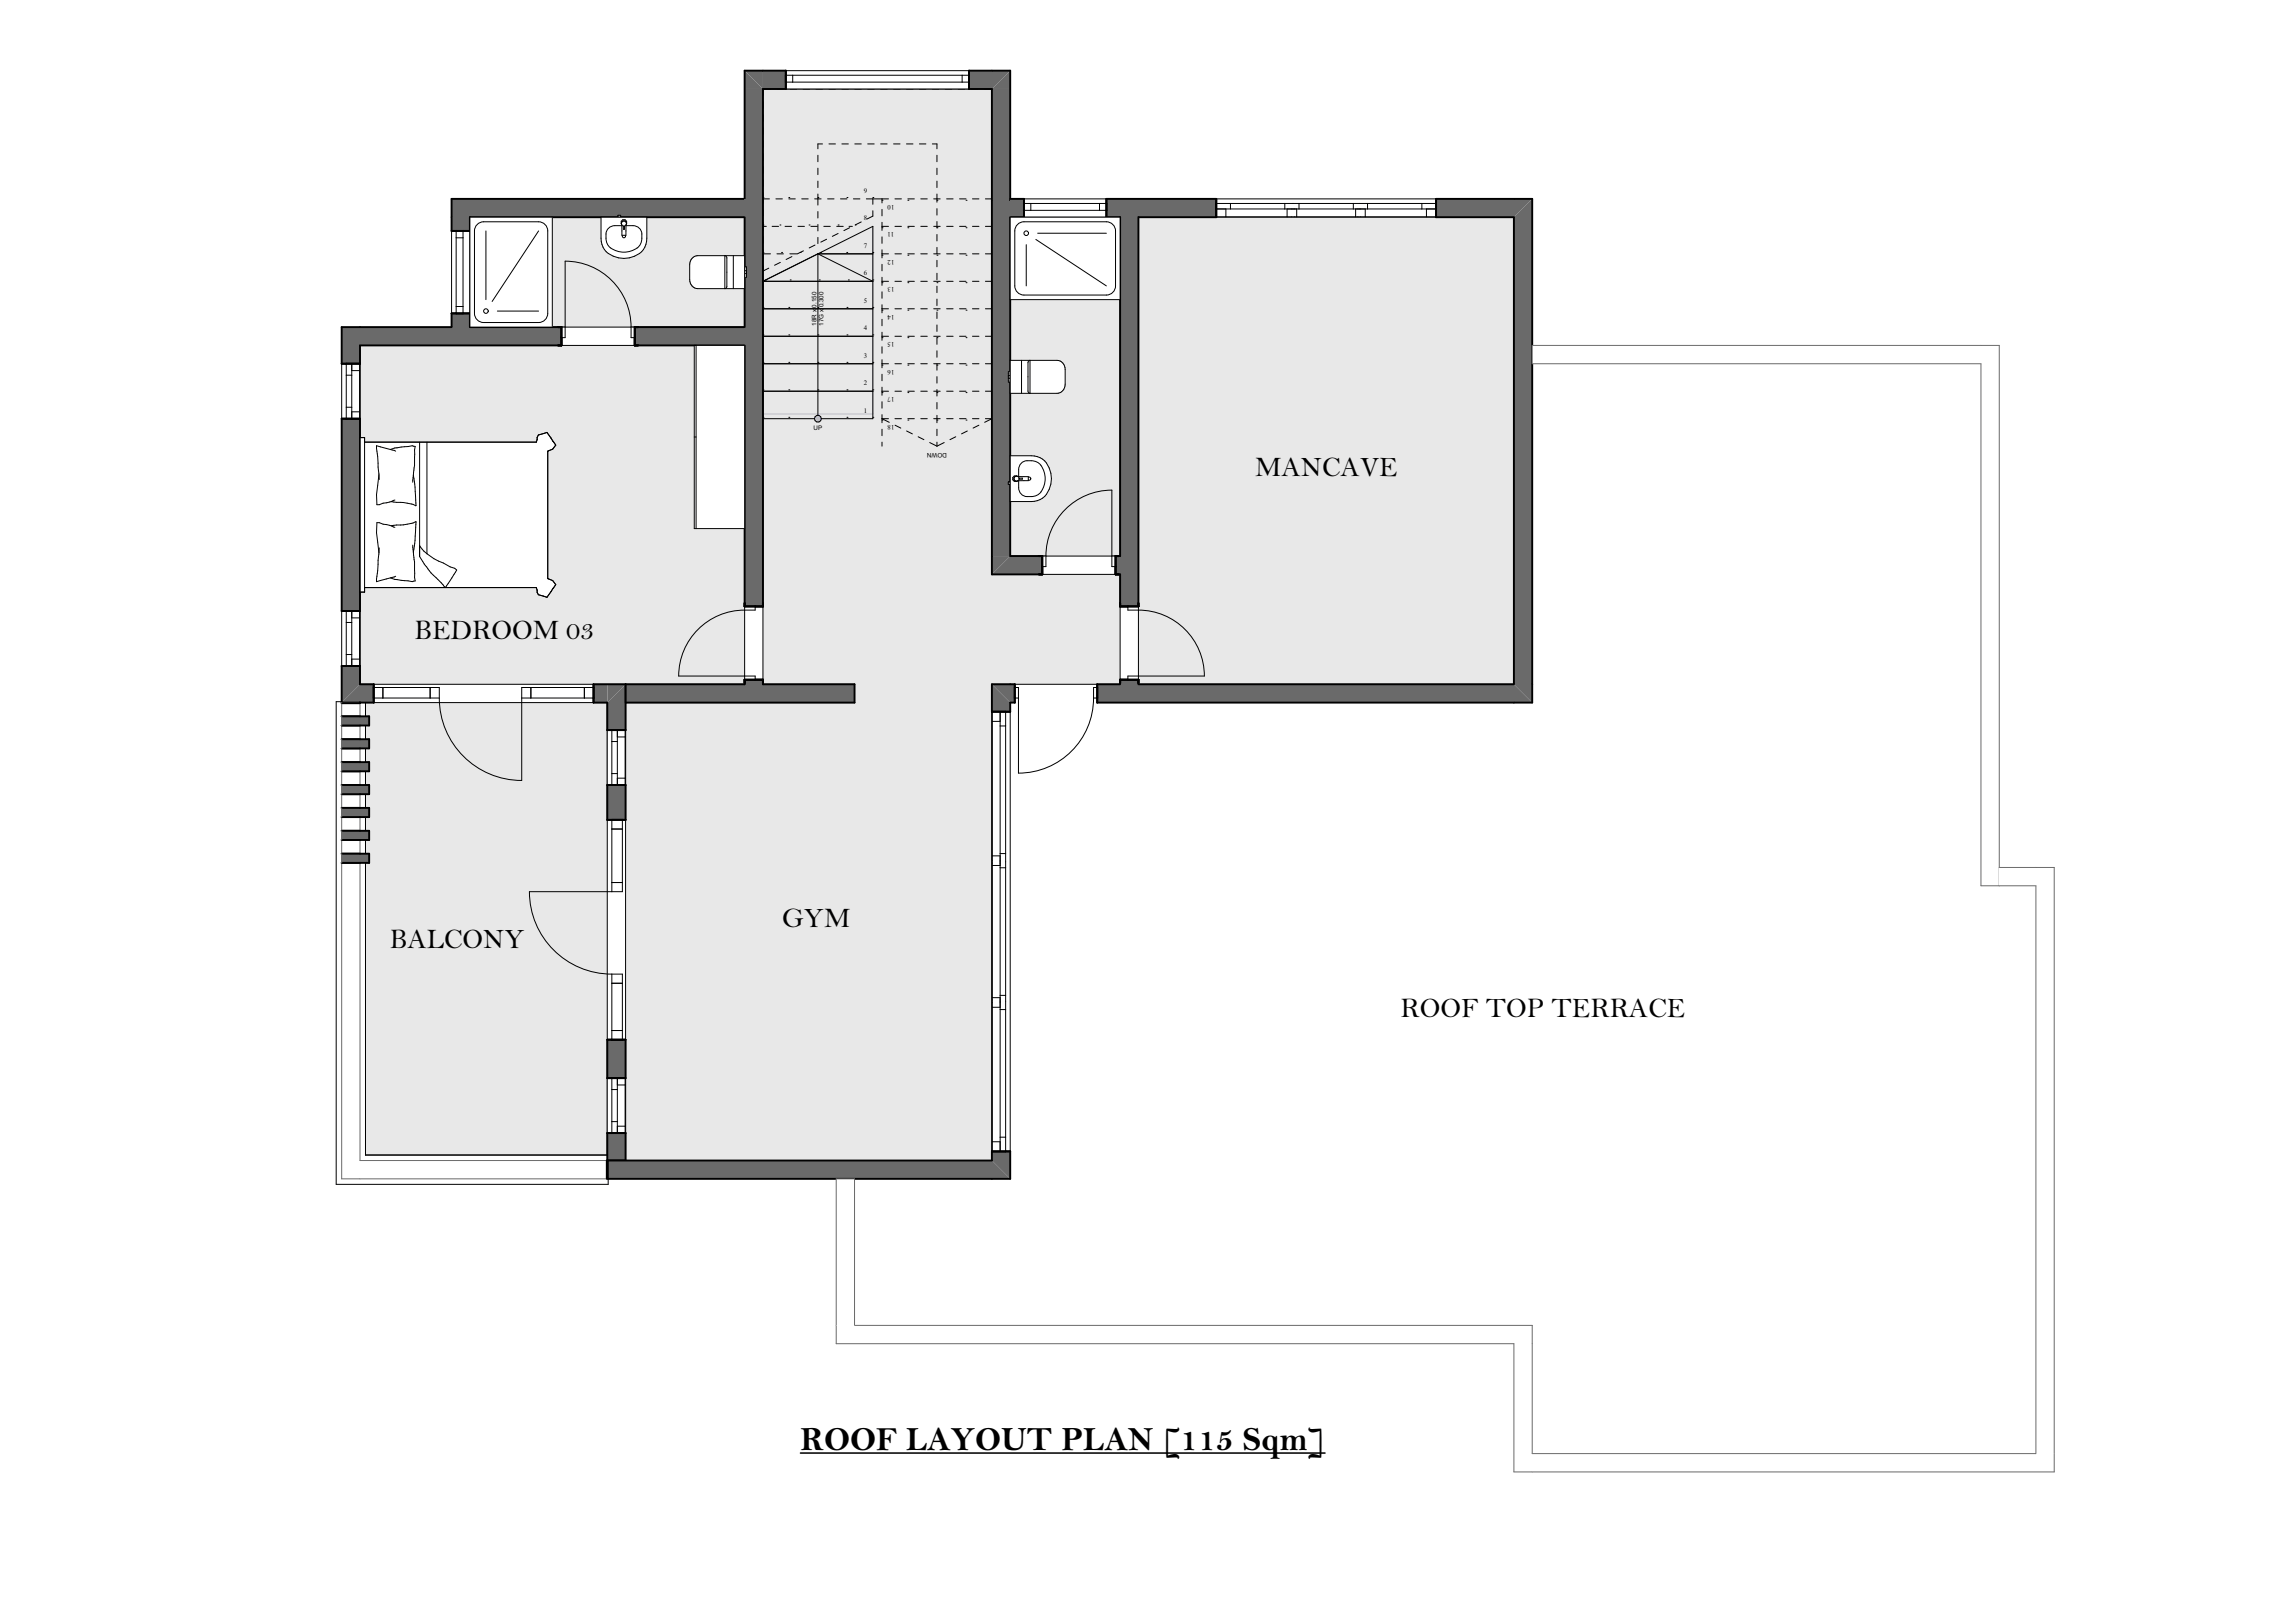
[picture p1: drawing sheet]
<svg xmlns="http://www.w3.org/2000/svg" width="420mm" height="297mm" viewBox="0 0 420 297" stroke-linecap="round" stroke-linejoin="round" font-family="sans-serif">
<defs><g id="words">
<text font-size="6.2" x="146.5" y="265.3">ROOF LAYOUT PLAN [115 Sqm]</text>
<g font-size="5.2">
<text x="229.7" y="87.1">MANCAVE</text>
<text x="75.9" y="116.9">BEDROOM 03</text>
<text x="71.4" y="173.4">BALCONY</text>
<text x="143.1" y="169.6">GYM</text>
<text x="256.3" y="186.2">ROOF TOP TERRACE</text>
</g>
<g font-size="1.3">
<text x="158.1" y="35.3">9</text>
<text x="158.1" y="40.3">8</text>
<text x="163.7" y="37.5" transform="rotate(180 163.7 37.5)">10</text>
<text x="158.1" y="45.3">7</text>
<text x="163.6" y="42.5" transform="rotate(180 163.6 42.5)">11</text>
<text x="163.7" y="47.6" transform="rotate(180 163.7 47.6)">12</text>
<text x="158.1" y="50.4">6</text>
<text x="163.7" y="52.6" transform="rotate(180 163.7 52.6)">13</text>
<text x="158.1" y="55.4">5</text>
<text x="163.7" y="57.6" transform="rotate(180 163.7 57.6)">14</text>
<text x="158.1" y="65.5">3</text>
<text x="158.1" y="60.4">4</text>
<text x="163.7" y="62.6" transform="rotate(180 163.7 62.6)">15</text>
<text x="158.1" y="70.5">2</text>
<text x="163.7" y="67.7" transform="rotate(180 163.7 67.7)">16</text>
<text x="158.1" y="75.5">1</text>
<text x="163.7" y="72.7" transform="rotate(180 163.7 72.7)">17</text>
<text x="163.7" y="77.7" transform="rotate(180 163.7 77.7)">18</text>
</g>
<g font-size="1.1">
<text x="149.4" y="59.6" transform="rotate(-90 149.4 59.6)">18R x</text>
<text x="149.4" y="56.3" transform="rotate(-90 149.4 56.3)">0.150</text>
<text x="150.7" y="59.6" transform="rotate(-90 150.7 59.6)">17G x</text>
<text x="150.7" y="56.3" transform="rotate(-90 150.7 56.3)">0.300</text>
<text x="148.9" y="78.7">UP</text>
<text x="173.3" y="82.9" transform="rotate(180 173.3 82.9)">DOWN</text>
</g>
</g></defs>
<!-- layer: 2D Drafting - General -->
<path d="M208.3 39.7h68.8v85.5h-68.8z" fill-rule="evenodd" fill="#e8e8e8"/>
<path d="M208.3 39.7h68.8v85.5h-68.8z" fill="none" stroke="#000" stroke-width=".18"/>
<path d="M184.9 39.7h20.1v62.1h-20.1z" fill-rule="evenodd" fill="#e8e8e8"/>
<path d="M184.9 39.7h20.1v62.1h-20.1z" fill="none" stroke="#000" stroke-width=".18"/>
<path d="M65.9 63.2h70.4v62h-21.8v3.4h41.9v-3.4h-16.8v-108.9h41.9v88.8h23.5v20.1h-23.5v87.2h-70.2h3.2v-87.2h-48.6z" fill-rule="evenodd" fill="#e8e8e8"/>
<path d="M65.9 63.2h70.4v62h-70.4zM114.5 125.2v87.2h-3.2h70.2v-87.2h23.5v-20.1h-23.5v-88.8h-41.9v108.9h16.8v3.4h-41.9v-3.4" fill="none" stroke="#000" stroke-width=".18"/>
<path d="M86 39.7h50.3v20.2h-50.3z" fill-rule="evenodd" fill="#e8e8e8"/>
<path d="M86 39.7h50.3v20.2h-50.3z" fill="none" stroke="#000" stroke-width=".18"/>
<path d="M66.9 128.6h44.2v82.8h-44.2v-53.5h.7v-1.7h-.7v-2.5h.7v-1.7h-.7v-2.5h.7v-1.7h-.7v-2.5h.7v-1.6h-.7v-2.6h.7v-1.6h-.7v-2.5h.7v-1.7h-.7v-2.5h.7v-1.7h-.7z" fill-rule="evenodd" fill="#e8e8e8"/>
<path d="M66.9 128.6h44.2v82.8h-44.2v-53.5h.7v-1.7h-.7v-2.5h.7v-1.7h-.7v-2.5h.7v-1.7h-.7v-2.5h.7v-1.6h-.7v-2.6h.7v-1.6h-.7v-2.5h.7v-1.7h-.7v-2.5h.7v-1.7h-.7z" fill="none" stroke="#000" stroke-width=".18"/>
<!-- layer: Structural - Bearing -->
<path d="M61.5 128.4h5.4v83h44.4v5.3h-49.8z" fill="none" stroke="#000" stroke-width=".18"/>
<path d="M159.7 41.4v34.4h-20.1v-24.3" fill="none" stroke="#aaf" stroke-width=".18"/>
<g fill="none" stroke="#000" stroke-width=".18">
<path d="M139.6 18.7v1.1M141.1 16.3h-1.5v1.2M142.2 16.3h1.2M144.6 16.3h1.2M147 16.3h1.2M149.3 16.3h1.2M151.7 16.3h1.2M154.1 16.3h1.2M156.4 16.3h1.2M158.8 16.3h1.2M161.2 16.3h1.1M163.5 16.3h1.2"/>
<path d="M165.9 16.3h1.2M168.3 16.3h1.1M170.6 16.3h1.2M173 16.3h1.2M175.4 16.3h1.1M177.7 16.3h1.2M180.1 16.3h1.4v1.2M181.5 18.7v1.1M139.6 36.1h.1M139.6 21v1.2M139.6 23.4v1.2M139.6 25.7v1.2"/>
<path d="M139.6 28.1v1.2M139.6 30.5v1.2M139.6 32.8v1.2M139.6 35.2v1.9M139.6 38.3v1.2M139.6 36.4h1.2M142 36.4h1.2M144.4 36.1h.1M144.4 36.4h1.1M146.7 36.4h1.2M149.1 36.4h1.2M149.7 36.1h.1"/>
<path d="M149.7 28.4v1.2M149.7 30.8v1.2M149.7 33.1v1.2M149.7 35.5v2M149.7 38.7v1.2M150.5 26.3h-.8v.9M151.5 36.4h1.1M151.7 26.3h1.2M153.8 36.4h1.2M154.1 26.3h1.2M155 36.1h.1M156.2 36.4h1.2"/>
<path d="M156.4 26.3h1.2M158.5 36.4h4.1M158.8 26.3h1.2M159.7 36.1h.1M159.7 36.4v1M159.7 38.6v.9l-1 .6M161.2 26.3h1.1M161.4 36.6h.1M161.4 36.4v.7M161.4 38.3v1.2M163.5 26.3h1.2M163.8 36.4h1.2"/>
<path d="M165.9 26.3h1.2M166.1 36.6h.1M166.1 36.4h1.2M168.3 26.3h1.1M168.5 36.4h1.2M170.6 26.3h.9v.9M170.9 36.4h1.2M171.5 36.6h.1M171.5 28.4v1.2M171.5 30.8v1.2M171.5 33.1v1.2M171.5 35.5v1.5"/>
<path d="M171.5 38.2v1.2M173.2 36.4h1.2M175.6 36.4h1.2M176.8 36.6h.1M178 36.4h1.2M180.3 36.4h1.2M181.5 36.6h.1M181.5 21v1.2M181.5 23.4v1.2M181.5 25.7v1.2M181.5 28.1v1.2M181.5 30.5v1.2"/>
<path d="M181.5 32.8v1.2M181.5 35.2v1.9M181.5 38.3v1.2M139.6 56.3h.1M139.6 46.2h.1M139.6 41.2h.1M139.6 51.5l20.1-10.1v35.2h-20.1zM139.6 40.7v1.5M139.6 43.3v1.2M139.6 45.7v1.7M139.6 48.6v1l1.1-.5M139.6 56.5h20.1"/>
<path d="M139.6 51.5h20.1M139.6 46.5h1.4M139.6 41.4h.6M140.1 51.2h.1M141.3 41.4h1.2M142.2 46.5h1.2M142.7 41.2h.1M142.8 48l-1.1 .5M143 46.2h.1M143.7 41.4h1.2M144.4 56.3h.1M144.6 46.5h1.3"/>
<path d="M144.6 51.2h.1M144.9 47l-1 .5M146 41.4h1.2M146.4 46.2h.1M147 45.9l-1 .5M148.1 41.2h.1M148.4 41.4h1.2M149.2 44.8l-1.1 .6M149.7 56.3h.1M149.7 41.1v1.2M149.7 43.4v1.2M149.9 51.2h.1"/>
<path d="M150.2 46.2h.1M150.8 41.4h1.1M151.3 43.8l-1.1 .5M153.1 41.4h1.2M153.4 41.2h.1M153.4 42.7l-1.1 .6M155 46.2h.1M155 56.3h.1M155.3 51.2h.1M155.4 41.4h.6M155.5 41.7l-1.1 .5M156.5 41.2h.1"/>
<path d="M157.6 40.6l-1 .5M159.7 56.3h.1M159.7 51.2h.1M159.7 46.2h.1M159.7 46.5h-10v30.1M161.4 41.7h.1M161.4 46.7h.1M161.4 51.7h.1M161.4 56.8h.1M161.4 56.5h1.2M161.4 51.5h1.2M161.4 46.5h1.2"/>
<path d="M161.4 41.4h1.2M161.4 40.7v1.5M161.4 43.3v1.2M161.4 45.7v1.5M161.4 48.4v1.2M161.4 50.7v1.5M161.4 53.4v1.2M161.4 55.8v1.4M161.4 58.4v1.2M163.8 56.5h1.2M163.8 51.5h1.2M163.8 46.5h1.2"/>
<path d="M163.8 41.4h1.2M166.1 41.7h.1M166.1 46.7h.1M166.1 51.7h.1M166.1 56.8h.1M166.1 56.5h1.2M166.1 51.5h1.2M166.1 46.5h1.2M166.1 41.4h1.2M168.5 56.5h1.2M168.5 51.5h1.2M168.5 46.5h1.2"/>
<path d="M168.5 41.4h1.2M170.9 56.5h1.2M170.9 51.5h1.2M170.9 46.5h1.2M170.9 41.4h1.2M171.5 41.7h.1M171.5 46.7h.1M171.5 51.7h.1M171.5 56.8h.1M171.5 40.5v1.2M171.5 42.9v1.2M171.5 45.3v1.2"/>
<path d="M171.5 47.6v1.2M171.5 50v1.2M171.5 52.4v1.2M171.5 54.7v1.2M171.5 57.1v1.2M171.5 59.5v1.1M173.2 56.5h1.2M173.2 51.5h1.2M173.2 46.5h1.2M173.2 41.4h1.2M175.6 56.5h1.2M175.6 51.5h1.2"/>
<path d="M175.6 46.5h1.2M175.6 41.4h1.2M176.8 41.7h.1M176.8 46.7h.1M176.8 51.7h.1M176.8 56.8h.1M178 56.5h1.2M178 51.5h1.2M178 46.5h1.2M178 41.4h1.2M180.3 56.5h1.2M180.3 51.5h1.2"/>
<path d="M180.3 46.5h1.2M180.3 41.4h1.2M181.5 41.7h.1M181.5 46.7h.1M181.5 51.7h.1M181.5 56.8h.1M181.5 40.7v1.5M181.5 43.3v1.2M181.5 45.7v1.5M181.5 48.4v1.2M181.5 50.7v1.5M181.5 53.4v1.2"/>
<path d="M181.5 55.8v1.4M181.5 58.4v1.2M139.6 76.4h.1M139.6 71.3h.1M139.6 66.3h.1M139.6 61.3h.1M139.6 71.6h20.1M139.6 66.6h20.1M139.6 61.5h20.1M144.4 76.4h.1M144.4 71.3h.1M144.4 66.3h.1"/>
<path d="M144.4 61.3h.1M149.7 76.4h.1M149.7 71.3h.1M149.7 66.3h.1M149.7 61.3h.1M155 76.4h.1M155 71.3h.1M155 66.3h.1M155 61.3h.1M159.7 76.4h.1M159.7 71.3h.1M159.7 66.3h.1"/>
<path d="M159.7 61.3h.1M161.4 61.8h.1M161.4 66.8h.1M161.4 71.8h.1M161.4 76.9h.1M161.4 76.6h1.2M161.4 71.6h1.2M161.4 66.6h1.2M161.4 61.5h1.2M161.4 60.8v1.5M161.4 63.5v1.1M161.4 65.8v1.5"/>
<path d="M161.4 68.5v1.2M161.4 70.9v1.4M161.4 73.5v1.2M161.4 75.9v1.5M161.4 78.5v1.2M163.8 76.6h1.2M163.8 71.6h1.2M163.8 66.6h1.2M163.8 61.5h1.2M166.1 61.8h.1M166.1 66.8h.1M166.1 71.8h.1"/>
<path d="M166.1 76.9h.1M166.1 76.6h1.2M166.1 71.6h1.2M166.1 66.6h1.2M166.1 61.5h1.2M168.5 76.6h1.2M168.5 71.6h1.2M168.5 66.6h1.2M168.5 61.5h1.2M170.9 76.6h1.2M170.9 71.6h1.2M170.9 66.6h1.2"/>
<path d="M170.9 61.5h1.2M171.5 61.8h.1M171.5 66.8h.1M171.5 71.8h.1M171.5 76.9h.1M171.5 61.8v1.2M171.5 64.2v1.2M171.5 66.6v1.1M171.5 68.9v1.2M171.5 71.3v1.2M171.5 73.7v1.1M171.5 76v1.4"/>
<path d="M171.5 78.5v1.2M173.2 76.6h1.2M173.2 71.6h1.2M173.2 66.6h1.2M173.2 61.5h1.2M175.6 76.6h1.2M175.6 71.6h1.2M175.6 66.6h1.2M175.6 61.5h1.2M176.8 61.8h.1M176.8 66.8h.1M176.8 71.8h.1"/>
<path d="M176.8 76.9h.1M178 76.6h1.2M178 71.6h1.2M178 66.6h1.2M178 61.5h1.2M180.3 76.6h1.2M180.3 71.6h1.2M180.3 66.6h1.2M180.3 61.5h1.2M181.5 61.8h.1M181.5 66.8h.1M181.5 71.8h.1"/>
<path d="M181.5 76.9h.1M181.5 60.8v1.5M181.5 63.5v1.1M181.5 65.8v1.5M181.5 68.5v1.2M181.5 70.9v1.4M181.5 73.5v1.2M181.5 75.9v1.5M181.5 78.5v1.2M161.4 80.9v.7M171.5 80.9v.7M181.5 80.9v.7"/>
</g>
<circle cx="149.7" cy="76.6" r=".63" fill="#aaf"/>
<g fill="none" stroke="#000" stroke-width=".18">
<path d="M139.6 51.5l10.1-5 10 5M161.4 76.6l1.3 .7M163.8 77.8l1.1 .5M165.9 78.9l1.1 .5M168 79.9l1.1 .6M174.9 79.9l-1 .6M177 78.9l-1 .5M179.1 77.8l-1 .5M181.5 76.6l-1.3 .7M170.1 81l1.4 .6 1.3-.6"/>
<circle cx="149.7" cy="76.6" r=".63"/>
</g>
<!-- layer: Structural - Bearing -->
<path d="M82.6 36.4h53.7v3.3h-53.7z" fill-rule="evenodd" fill="#6a6a6a"/>
<path d="M86 39.7h50.3M136.3 36.4h-53.7v3.3" fill="none" stroke="#000" stroke-width=".35"/>
<g fill="#6a6a6a">
<path d="M65.9 125.2v3.4h-3.4z"/>
<path d="M62.5 125.2h3.4l-3.4 3.4z"/>
<path d="M62.5 121.9h3.4v3.3h-3.4z" fill-rule="evenodd"/>
<path d="M62.5 59.9h3.4v6.7h-3.4z" fill-rule="evenodd"/>
<path d="M62.5 76.6h3.4v35.2h-3.4z" fill-rule="evenodd"/>
</g>
<g fill="#fff">
<path d="M62.5 111.8h3.4v10.1h-3.4z" fill-rule="evenodd"/>
<path d="M62.5 66.6h3.4v10h-3.4z" fill-rule="evenodd"/>
</g>
<path d="M65.9 59.9h-3.4v6.7h3.4v-3.4M62.5 76.6h3.4v35.2h-3.4zM65.9 125.2v-3.3h-3.4v6.7h3.4" fill="none" stroke="#000" stroke-width=".35"/>
<path d="M62.5 111.8v10.1M65.9 111.8v10.1" fill="none" stroke="#000" stroke-width=".18"/>
<g fill="#fff">
<path d="M64.4 120.6h1.4v1.3h-1.4z" fill-rule="evenodd"/>
<path d="M64.4 111.8h1.4v1.3h-1.4z" fill-rule="evenodd"/>
<path d="M64.4 113.1h1.4v7.5h-1.4z" fill-rule="evenodd"/>
<path d="M63.4 119.8h1v2.1h-1z" fill-rule="evenodd"/>
<path d="M63.4 111.8h1v2.1h-1z" fill-rule="evenodd"/>
<path d="M63.4 113.9h1v5.9h-1z" fill-rule="evenodd"/>
</g>
<path d="M62.5 66.6v10M65.9 66.6v10M63.4 119.8h1M63.4 111.8v10.1M63.4 113.9h1M64.4 111.8v10.1M64.4 113.1h1.4M65.8 111.8v10.1M64.4 120.6h1.4" fill="none" stroke="#000" stroke-width=".18"/>
<path d="M62.5 111.8h3.4M62.5 121.9h3.4" fill="none" stroke="#000" stroke-width=".35"/>
<g fill="#fff">
<path d="M64.4 66.6h1.4v1.2h-1.4z" fill-rule="evenodd"/>
<path d="M64.4 75.4h1.4v1.2h-1.4z" fill-rule="evenodd"/>
<path d="M64.4 67.8h1.4v7.6h-1.4z" fill-rule="evenodd"/>
<path d="M63.4 66.6h1v2.1h-1z" fill-rule="evenodd"/>
<path d="M63.4 74.5h1v2.1h-1z" fill-rule="evenodd"/>
<path d="M63.4 68.7h1v5.8h-1z" fill-rule="evenodd"/>
</g>
<path d="M63.4 68.7h1M63.4 66.6v10M63.4 74.5h1M64.4 67.8h1.4M64.4 66.6v10M64.4 75.4h1.4M65.8 66.6v10" fill="none" stroke="#000" stroke-width=".18"/>
<path d="M62.5 66.6h3.4M62.5 76.6h3.4" fill="none" stroke="#000" stroke-width=".35"/>
<g fill="#6a6a6a">
<path d="M111.1 128.6l3.4-3.4v3.4z"/>
<path d="M111.1 125.2h3.4l-3.4 3.4z"/>
<path d="M65.9 125.2h2.5v3.4h-2.5z" fill-rule="evenodd"/>
<path d="M108.6 125.2h2.5v3.4h-2.5z" fill-rule="evenodd"/>
</g>
<path d="M65.9 125.2h2.5v3.4h-2.5M111.1 128.6h-2.5v-3.4h5.9v3.4" fill="none" stroke="#000" stroke-width=".35"/>
<path d="M80.4 127.7a15.1 15.1 0 0 0 15.1 15.1" fill="none" stroke="#000" stroke-width=".18"/>
<g fill="#fff">
<path d="M68.4 125.8h1.7v1.9h-1.7z" fill-rule="evenodd"/>
<path d="M78.7 125.8h1.7v1.9h-1.7z" fill-rule="evenodd"/>
<path d="M106.9 125.8h1.7v1.9h-1.7z" fill-rule="evenodd"/>
<path d="M95.5 125.8h1.7v1.9h-1.7z" fill-rule="evenodd"/>
<path d="M70.1 125.8h8.6v1.9h-8.6z" fill-rule="evenodd"/>
</g>
<path d="M70.1 125.8h8.6v1.9h-8.6z" fill="none" stroke="#000" stroke-width=".18"/>
<path d="M97.2 125.8h9.7v1.9h-9.7z" fill-rule="evenodd" fill="#fff"/>
<path d="M68.4 125.8h1.7v1.9h-1.7zM78.7 125.8h1.7v1.9h-1.7zM95.5 127.7h13.1v-1.9h-13.1v17M97.2 125.8v1.9M106.9 125.8v1.9" fill="none" stroke="#000" stroke-width=".18"/>
<path d="M68.4 125.2v3.4M108.6 125.2v3.4" fill="none" stroke="#000" stroke-width=".35"/>
<g fill="#6a6a6a">
<path d="M136.3 12.9h3.3v3.4z"/>
<path d="M136.3 12.9l3.3 3.4h-3.3z"/>
<path d="M136.3 16.3h3.3v20.1h-3.3z" fill-rule="evenodd"/>
</g>
<path d="M139.6 12.9h-3.3v23.5M139.6 16.3v20.1" fill="none" stroke="#000" stroke-width=".35"/>
<g fill="#6a6a6a">
<path d="M111.1 128.6h3.4v5h-3.4z" fill-rule="evenodd"/>
<path d="M111.1 207.3h3.4v5.1h-3.4z" fill-rule="evenodd"/>
<path d="M111.1 143.7h3.4v6.3h-3.4z" fill-rule="evenodd"/>
<path d="M111.1 190.3h3.4v7h-3.4z" fill-rule="evenodd"/>
</g>
<g fill="#fff">
<path d="M111.1 133.6h3.4v10.1h-3.4z" fill-rule="evenodd"/>
<path d="M111.1 197.3h3.4v10h-3.4z" fill-rule="evenodd"/>
</g>
<path d="M111.1 128.6v5h3.4v-5M111.1 143.7h3.4v6.3h-3.4zM111.1 190.3h3.4v7h-3.4zM111.1 207.3h3.4v5.1h-3.4z" fill="none" stroke="#000" stroke-width=".35"/>
<path d="M111.1 133.6v10.1M114.5 133.6v10.1" fill="none" stroke="#000" stroke-width=".18"/>
<g fill="#fff">
<path d="M113 133.6h1.4v1.3h-1.4z" fill-rule="evenodd"/>
<path d="M113 142.4h1.4v1.3h-1.4z" fill-rule="evenodd"/>
<path d="M113 134.9h1.4v7.5h-1.4z" fill-rule="evenodd"/>
<path d="M112 133.6h1v2.1h-1z" fill-rule="evenodd"/>
<path d="M112 141.6h1v2.1h-1z" fill-rule="evenodd"/>
<path d="M112 135.7h1v5.9h-1z" fill-rule="evenodd"/>
</g>
<path d="M112 135.7h1M112 133.6v10.1M113 134.9h1.4M113 133.6v10.1M114.4 133.6v10.1M112 141.6h1M113 142.4h1.4M111.1 197.3v10M114.5 197.3v10" fill="none" stroke="#000" stroke-width=".18"/>
<path d="M111.1 133.6h3.4M111.1 143.7h3.4" fill="none" stroke="#000" stroke-width=".35"/>
<g fill="#fff">
<path d="M113 206.1h1.4v1.2h-1.4z" fill-rule="evenodd"/>
<path d="M113 197.3h1.4v1.2h-1.4z" fill-rule="evenodd"/>
<path d="M113 198.5h1.4v7.6h-1.4z" fill-rule="evenodd"/>
<path d="M112 205.2h1v2.1h-1z" fill-rule="evenodd"/>
<path d="M112 197.3h1v2.1h-1z" fill-rule="evenodd"/>
<path d="M112 199.4h1v5.8h-1z" fill-rule="evenodd"/>
</g>
<path d="M96.9 163.2a15.1 15.1 0 0 0 15.1 15.1M112 197.3v10M112 199.4h1M113 197.3v10M113 198.5h1.4M114.4 197.3v10M112 205.2h1M113 206.1h1.4" fill="none" stroke="#000" stroke-width=".18"/>
<path d="M111.1 197.3h3.4M111.1 207.3h3.4" fill="none" stroke="#000" stroke-width=".35"/>
<g fill="#fff">
<path d="M112 188.6h1.9v1.7h-1.9z" fill-rule="evenodd"/>
<path d="M112 178.3h1.9v1.6h-1.9z" fill-rule="evenodd"/>
<path d="M112 150h1.9v1.7h-1.9z" fill-rule="evenodd"/>
<path d="M112 161.5h1.9v1.7h-1.9z" fill-rule="evenodd"/>
<path d="M112 179.9h1.9v8.7h-1.9z" fill-rule="evenodd"/>
</g>
<path d="M112 179.9h1.9v8.7h-1.9z" fill="none" stroke="#000" stroke-width=".18"/>
<path d="M112 151.7h1.9v9.8h-1.9z" fill-rule="evenodd" fill="#fff"/>
<path d="M112 151.7h1.9M96.9 163.2h17v-13.2h-1.9v13.2M112 178.3h1.9v1.6h-1.9zM112 161.5h1.9M112 188.6h1.9v1.7h-1.9z" fill="none" stroke="#000" stroke-width=".18"/>
<path d="M111.1 150h3.4M111.1 190.3h3.4" fill="none" stroke="#000" stroke-width=".35"/>
<g fill="#6a6a6a">
<path d="M277.1 36.4h3.3l-3.3 3.3z"/>
<path d="M277.1 39.7l3.3-3.3v3.3z"/>
<path d="M277.1 39.7h3.3v85.5h-3.3z" fill-rule="evenodd"/>
</g>
<path d="M277.1 36.4h3.3v88.8M277.1 39.7v85.5" fill="none" stroke="#000" stroke-width=".35"/>
<g fill="#fff">
<path d="M362.5 63.2h3.4l-3.4 3.4z"/>
<path d="M365.9 158.7v3.4h-3.4z"/>
<path d="M362.5 66.6l3.4-3.4v3.4z"/>
<path d="M362.5 158.7h3.4l-3.4 3.4z"/>
<path d="M362.5 66.6h3.4v92.1h-3.4z" fill-rule="evenodd"/>
</g>
<path d="M362.5 63.2h3.4v95.5M362.5 66.6v95.5h3.4" fill="none" stroke="#6a6a6a" stroke-width=".18"/>
<path d="M280.4 63.2h82.1v3.4h-82.1z" fill-rule="evenodd" fill="#fff"/>
<path d="M362.5 63.2h-82.1v3.4h82.1" fill="none" stroke="#6a6a6a" stroke-width=".18"/>
<g fill="#6a6a6a">
<path d="M181.5 12.9h3.4l-3.4 3.4z"/>
<path d="M181.5 16.3l3.4-3.4v3.4z"/>
<path d="M181.5 16.3h3.4v20.5h-3.4z" fill-rule="evenodd"/>
</g>
<path d="M181.5 12.9h3.4v23.9M181.5 16.3v20.5" fill="none" stroke="#000" stroke-width=".35"/>
<g fill="#6a6a6a">
<path d="M184.9 36.4h2.5v3.3h-2.5z" fill-rule="evenodd"/>
<path d="M202.5 36.4h20.1v3.3h-20.1z" fill-rule="evenodd"/>
<path d="M262.8 36.4h14.3v3.3h-14.3z" fill-rule="evenodd"/>
</g>
<g fill="#fff">
<path d="M187.4 36.4h15.1v3.3h-15.1z" fill-rule="evenodd"/>
<path d="M222.6 36.4h40.2v3.3h-40.2z" fill-rule="evenodd"/>
</g>
<path d="M184.9 36.4h2.5v3.3h-2.5M205 39.7h-2.5v-3.3h20.1v3.3h-14.3M277.1 36.4h-14.3v3.3h14.3" fill="none" stroke="#000" stroke-width=".35"/>
<path d="M187.4 36.4h15.1M187.4 39.7h15.1" fill="none" stroke="#000" stroke-width=".18"/>
<g fill="#fff">
<path d="M187.4 37.2h1.2v1.3h-1.2z" fill-rule="evenodd"/>
<path d="M201.2 37.2h1.3v1.3h-1.3z" fill-rule="evenodd"/>
<path d="M188.6 37.2h12.6v1.3h-12.6z" fill-rule="evenodd"/>
</g>
<path d="M187.4 37.2h15.1M187.4 38.5h15.1M188.6 37.2v1.3M201.2 37.2v1.3M222.6 36.4h40.2M222.6 39.7h40.2" fill="none" stroke="#000" stroke-width=".18"/>
<path d="M187.4 36.4v3.3M202.5 36.4v3.3" fill="none" stroke="#000" stroke-width=".35"/>
<g fill="#fff">
<path d="M222.6 38.2h1.7v1.5h-1.7z" fill-rule="evenodd"/>
<path d="M235.5 38.2h.9v1.5h-.9z" fill-rule="evenodd"/>
<path d="M224.3 38.2h11.2v1.5h-11.2z" fill-rule="evenodd"/>
<path d="M222.6 37.2h2.6v1h-2.6z" fill-rule="evenodd"/>
<path d="M235.1 37.2h1.5v1h-1.5z" fill-rule="evenodd"/>
<path d="M225.2 37.2h9.9v1h-9.9z" fill-rule="evenodd"/>
<path d="M249 38.2h.8v1.5h-.8z" fill-rule="evenodd"/>
<path d="M261 38.2h1.8v1.5h-1.8z" fill-rule="evenodd"/>
<path d="M249.8 38.2h11.2v1.5h-11.2z" fill-rule="evenodd"/>
<path d="M248.8 37.2h1.5v1h-1.5z" fill-rule="evenodd"/>
<path d="M260.2 37.2h2.6v1h-2.6z" fill-rule="evenodd"/>
<path d="M250.3 37.2h9.9v1h-9.9z" fill-rule="evenodd"/>
<path d="M236.9 38.2h.4v1.5h-.4z" fill-rule="evenodd"/>
<path d="M248.1 38.2h.4v1.5h-.4z" fill-rule="evenodd"/>
<path d="M237.3 38.2h10.8v1.5h-10.8z" fill-rule="evenodd"/>
<path d="M236.6 37.2h1.1v1h-1.1z" fill-rule="evenodd"/>
<path d="M247.7 37.2h1.1v1h-1.1z" fill-rule="evenodd"/>
<path d="M237.7 37.2h10v1h-10z" fill-rule="evenodd"/>
<path d="M236.4 38.2h.5v1.5h-.5z" fill-rule="evenodd"/>
<path d="M248.5 38.2h.5v1.5h-.5z" fill-rule="evenodd"/>
</g>
<g fill="none" stroke="#000" stroke-width=".18">
<path d="M222.6 39.7h40.2M222.6 38.2h40.2M222.6 37.2h40.2M224.3 38.2v1.5M225.2 37.2v1M235.1 37.2v1M235.5 38.2v1.5M237.3 38.2v1.5M237.7 37.2v1M247.7 37.2v1M248.1 38.2v1.5M249.8 38.2v1.5"/>
<path d="M250.3 37.2v1M260.2 37.2v1M261 38.2v1.5"/>
</g>
<path d="M222.6 36.4v3.3M262.8 36.4v3.3" fill="none" stroke="#000" stroke-width=".35"/>
<g fill="#6a6a6a">
<path d="M181.5 125.2h3.4v3.4z"/>
<path d="M181.5 212.4l3.4 3.3h-3.4z"/>
<path d="M181.5 125.2l3.4 3.4h-3.4z"/>
<path d="M181.5 212.4h3.4v3.3z"/>
<path d="M181.5 210.7h3.4v1.7h-3.4z" fill-rule="evenodd"/>
<path d="M181.5 128.6h3.4v1.6h-3.4z" fill-rule="evenodd"/>
</g>
<path d="M181.5 130.2h3.4v80.5h-3.4z" fill-rule="evenodd" fill="#fff"/>
<path d="M184.9 125.2h-3.4v5h3.4v-1.6M181.5 212.4v-1.7h3.4v5h-3.4" fill="none" stroke="#000" stroke-width=".35"/>
<path d="M181.5 130.2v80.5M184.9 130.2v80.5" fill="none" stroke="#000" stroke-width=".18"/>
<g fill="#fff">
<path d="M181.6 208.9h1.4v1.8h-1.4z" fill-rule="evenodd"/>
<path d="M181.6 183.5h1.4v.8h-1.4z" fill-rule="evenodd"/>
<path d="M181.6 184.3h1.4v24.6h-1.4z" fill-rule="evenodd"/>
<path d="M183 208.1h1v2.6h-1z" fill-rule="evenodd"/>
<path d="M183 183.2h1v1.5h-1z" fill-rule="evenodd"/>
<path d="M183 184.7h1v23.4h-1z" fill-rule="evenodd"/>
<path d="M181.6 156.6h1.4v.9h-1.4z" fill-rule="evenodd"/>
<path d="M181.6 130.2h1.4v1.8h-1.4z" fill-rule="evenodd"/>
<path d="M181.6 132h1.4v24.6h-1.4z" fill-rule="evenodd"/>
<path d="M183 156.2h1v1.5h-1z" fill-rule="evenodd"/>
<path d="M183 130.2h1v2.6h-1z" fill-rule="evenodd"/>
<path d="M183 132.8h1v23.4h-1z" fill-rule="evenodd"/>
<path d="M181.6 182.6h1.4v.4h-1.4z" fill-rule="evenodd"/>
<path d="M181.6 158h1.4v.4h-1.4z" fill-rule="evenodd"/>
<path d="M181.6 158.4h1.4v24.2h-1.4z" fill-rule="evenodd"/>
<path d="M183 182.1h1v1.1h-1z" fill-rule="evenodd"/>
<path d="M183 157.7h1v1.1h-1z" fill-rule="evenodd"/>
<path d="M183 158.8h1v23.3h-1z" fill-rule="evenodd"/>
<path d="M181.6 183h1.4v.5h-1.4z" fill-rule="evenodd"/>
<path d="M181.6 157.5h1.4v.5h-1.4z" fill-rule="evenodd"/>
</g>
<g fill="none" stroke="#000" stroke-width=".18">
<path d="M181.6 130.2v80.5M181.6 132h1.4M183 130.2v80.5M183 132.8h1M184 130.2v80.5M181.6 156.6h1.4M181.6 158.4h1.4M183 156.2h1M183 158.8h1M181.6 184.3h1.4M181.6 182.6h1.4M183 184.7h1"/>
<path d="M183 182.1h1M181.6 208.9h1.4M183 208.1h1"/>
</g>
<path d="M181.5 130.2h3.4M181.5 210.7h3.4" fill="none" stroke="#000" stroke-width=".35"/>
<g fill="#6a6a6a">
<path d="M277.1 125.2l3.3 3.4h-3.3z"/>
<path d="M277.1 125.2h3.3v3.4z"/>
</g>
<path d="M280.4 125.2v3.4h-3.3" fill="none" stroke="#000" stroke-width=".35"/>
<g fill="#6a6a6a">
<path d="M205 39.7h3.3v71.3h-3.3z" fill-rule="evenodd"/>
<path d="M205 124.4h3.3v.8h-3.3z" fill-rule="evenodd"/>
</g>
<path d="M205 39.7v62.1M208.3 39.7v71.3h-3.3v-5.9M205 125.2v-.8h3.3v.8" fill="none" stroke="#000" stroke-width=".35"/>
<path d="M208.3 111.6a12.1 12.1 0 0 1 12.1 12.1" fill="none" stroke="#000" stroke-width=".18"/>
<g fill="#fff">
<path d="M206.4 111h1.9v.6h-1.9z" fill-rule="evenodd"/>
<path d="M206.4 123.7h1.9v.7h-1.9z" fill-rule="evenodd"/>
</g>
<path d="M206.4 111h1.9v.6h-1.9zM208.3 123.7v.7h-1.9v-.7h14" fill="none" stroke="#000" stroke-width=".18"/>
<path d="M205 110.4v.6h3.3v-.6M205 125v-.6h3.3v.6" fill="none" stroke="#000" stroke-width=".35"/>
<g fill="#6a6a6a">
<path d="M181.5 101.8h3.4l-3.4 3.3z"/>
<path d="M181.5 105.1l3.4-3.3v3.3z"/>
<path d="M184.9 101.8h5.8v3.3h-5.8z" fill-rule="evenodd"/>
<path d="M204.1 101.8h.9v3.3h-.9z" fill-rule="evenodd"/>
</g>
<path d="M181.5 101.8v3.3h9.2v-3.3h-5.8M205 101.8h-.9v3.3h.9" fill="none" stroke="#000" stroke-width=".35"/>
<path d="M203.5 89.7a12.1 12.1 0 0 0-12.1 12.1" fill="none" stroke="#000" stroke-width=".18"/>
<g fill="#fff">
<path d="M190.7 101.8h.7v1.9h-.7z" fill-rule="evenodd"/>
<path d="M203.5 101.8h.6v1.9h-.6z" fill-rule="evenodd"/>
</g>
<path d="M203.5 89.7v14h.6v-1.9h-.6M190.7 101.8h.7v1.9h-.7z" fill="none" stroke="#000" stroke-width=".18"/>
<path d="M190.1 101.8h.6v3.3h-.6M204.8 101.8h-.7v3.3h.7" fill="none" stroke="#000" stroke-width=".35"/>
<path d="M111.1 212.4h70.4v3.3h-70.4z" fill-rule="evenodd" fill="#6a6a6a"/>
<path d="M181.5 212.4h-70.4v3.3h70.4" fill="none" stroke="#000" stroke-width=".35"/>
<path d="M114.5 125.2h41.9v3.4h-41.9z" fill-rule="evenodd" fill="#6a6a6a"/>
<path d="M136.3 125.2h-21.8v3.4h41.9v-3.4h-16.8" fill="none" stroke="#000" stroke-width=".35"/>
<g fill="#6a6a6a">
<path d="M184.9 125.2h.8v3.4h-.8z" fill-rule="evenodd"/>
<path d="M200.8 125.2h76.3v3.4h-76.3z" fill-rule="evenodd"/>
</g>
<path d="M184.9 125.2h.8v3.4h-.8M205 125.2h-4.2v3.4h76.3M208.3 125.2h68.8" fill="none" stroke="#000" stroke-width=".35"/>
<path d="M200.1 127.7a13.7 13.7 0 0 1-13.7 13.8" fill="none" stroke="#000" stroke-width=".18"/>
<g fill="#fff">
<path d="M200.1 125.8h.7v1.9h-.7z" fill-rule="evenodd"/>
<path d="M185.7 125.8h.7v1.9h-.7z" fill-rule="evenodd"/>
</g>
<path d="M186.4 127.7h-.7v-1.9h.7v15.7M200.1 125.8h.7v1.9h-.7z" fill="none" stroke="#000" stroke-width=".18"/>
<path d="M185.7 125.2v3.4M200.8 125.2v3.4" fill="none" stroke="#000" stroke-width=".35"/>
<g fill="#fff">
<path d="M65.9 212.4v3.3h-3.4z"/>
<path d="M62.5 212.4h3.4l-3.4 3.3z"/>
<path d="M62.5 128.7h3.4v2.4h-3.4z" fill-rule="evenodd"/>
<path d="M62.5 132.8h3.4v2.5h-3.4z" fill-rule="evenodd"/>
<path d="M62.5 137h3.4v2.5h-3.4z" fill-rule="evenodd"/>
<path d="M62.5 141.1h3.4v2.6h-3.4z" fill-rule="evenodd"/>
<path d="M62.5 145.3h3.4v2.5h-3.4z" fill-rule="evenodd"/>
<path d="M62.5 149.5h3.4v2.5h-3.4z" fill-rule="evenodd"/>
<path d="M62.5 153.7h3.4v2.5h-3.4z" fill-rule="evenodd"/>
<path d="M62.5 157.9h3.4v54.5h-3.4z" fill-rule="evenodd"/>
</g>
<path d="M65.9 128.6h-3.4v87.1h3.4M65.9 128.7v2.4M65.9 132.8v2.5M65.9 137v2.5M65.9 141.1v2.6M65.9 145.3v2.5M65.9 149.5v2.5M65.9 153.7v2.5M65.9 157.9v54.5" fill="none" stroke="#6a6a6a" stroke-width=".18"/>
<g fill="none" stroke="#000" stroke-width=".35">
<path d="M62.5 128.7h3.4M62.5 131.1h3.4M62.5 132.8h3.4M62.5 135.3h3.4M62.5 137h3.4M62.5 139.5h3.4M62.5 141.1h3.4M62.5 143.7h3.4M62.5 145.3h3.4M62.5 147.8h3.4M62.5 149.5h3.4M62.5 152h3.4"/>
<path d="M62.5 153.7h3.4M62.5 156.2h3.4M62.5 157.9h3.4"/>
</g>
<g fill="#6a6a6a">
<path d="M82.6 57.3h3.4v2.6h-3.4z" fill-rule="evenodd"/>
<path d="M82.6 39.7h3.4v2.6h-3.4z" fill-rule="evenodd"/>
</g>
<path d="M82.6 42.3h3.4v15h-3.4z" fill-rule="evenodd" fill="#fff"/>
<path d="M82.6 39.7v2.6h3.4v-2.6M82.6 59.9v-2.6h3.4v2.6" fill="none" stroke="#000" stroke-width=".35"/>
<path d="M82.6 42.3v15M86 42.3v15" fill="none" stroke="#000" stroke-width=".18"/>
<g fill="#fff">
<path d="M83.5 56.1h1.2v1.2h-1.2z" fill-rule="evenodd"/>
<path d="M83.5 42.3h1.2v1.2h-1.2z" fill-rule="evenodd"/>
<path d="M83.5 43.5h1.2v12.6h-1.2z" fill-rule="evenodd"/>
</g>
<path d="M83.5 42.3v15M83.5 56.1h1.2M83.5 43.5h1.2M84.7 42.3v15" fill="none" stroke="#000" stroke-width=".18"/>
<path d="M82.6 57.3h3.4M82.6 42.3h3.4" fill="none" stroke="#000" stroke-width=".35"/>
<g fill="#6a6a6a">
<path d="M65.9 59.9h36.9v3.3h-36.9z" fill-rule="evenodd"/>
<path d="M116.2 59.9h20.1v3.3h-20.1z" fill-rule="evenodd"/>
</g>
<path d="M65.9 59.9h16.7M86 59.9h16.8v3.3h-36.9M136.3 59.9h-20.1v3.3h20.1" fill="none" stroke="#000" stroke-width=".35"/>
<path d="M103.4 47.8a12.1 12.1 0 0 1 12.1 12.1" fill="none" stroke="#000" stroke-width=".18"/>
<g fill="#fff">
<path d="M115.5 59.9h.7v1.9h-.7z" fill-rule="evenodd"/>
<path d="M102.8 59.9h.6v1.9h-.6z" fill-rule="evenodd"/>
</g>
<path d="M103.4 47.8v14h-.6v-1.9h.6M115.5 59.9h.7v1.9h-.7z" fill="none" stroke="#000" stroke-width=".18"/>
<path d="M102.1 59.9h.7v3.3h-.7M116.8 59.9h-.6v3.3h.6" fill="none" stroke="#000" stroke-width=".35"/>
<g fill="#fff">
<path d="M153 242.5h3.4l-3.4 3.4z"/>
<path d="M280.4 242.5v3.4h-3.3z"/>
<path d="M156.4 242.5v3.4h-3.4z"/>
<path d="M277.1 242.5h3.3l-3.3 3.4z"/>
<path d="M156.4 242.5h120.7v3.4h-120.7z" fill-rule="evenodd"/>
</g>
<path d="M153 242.5v3.4h124.1M156.4 242.5h124v3.4" fill="none" stroke="#6a6a6a" stroke-width=".18"/>
<path d="M65.9 212.4h45.2v3.3h-45.2z" fill-rule="evenodd" fill="#fff"/>
<path d="M65.9 212.4h45.2v3.3h-45.2" fill="none" stroke="#6a6a6a" stroke-width=".18"/>
<path d="M153 215.7h3.4v26.8h-3.4z" fill-rule="evenodd" fill="#fff"/>
<path d="M153 242.5v-26.8h3.4v26.8" fill="none" stroke="#6a6a6a" stroke-width=".18"/>
<g fill="#fff">
<path d="M280.4 266v3.4h-3.3z"/>
<path d="M277.1 266h3.3l-3.3 3.4z"/>
<path d="M277.1 245.9h3.3v20.1h-3.3z" fill-rule="evenodd"/>
</g>
<path d="M277.1 245.9v23.5h3.3M280.4 245.9v20.1" fill="none" stroke="#6a6a6a" stroke-width=".18"/>
<g fill="#fff">
<path d="M372.6 266h3.3v3.4z"/>
<path d="M372.6 266l3.3 3.4h-3.3z"/>
<path d="M280.4 266h92.2v3.4h-92.2z" fill-rule="evenodd"/>
</g>
<path d="M280.4 266h92.2M375.9 266v3.4h-95.5" fill="none" stroke="#6a6a6a" stroke-width=".18"/>
<g fill="#fff">
<path d="M372.6 158.7h3.3l-3.3 3.4z"/>
<path d="M375.9 158.7v3.4h-3.3z"/>
<path d="M372.6 162.1h3.3v103.9h-3.3z" fill-rule="evenodd"/>
</g>
<path d="M62.5 128.6h3.4M62.5 128.6v.1M365.9 158.7v3.4M372.6 158.7h3.3v107.3M372.6 162.1v103.9M111.1 212.4v3.2" fill="none" stroke="#6a6a6a" stroke-width=".18"/>
<path d="M65.9 128.5v.2h-3.4M111 212.4v3.2h.2l-.1-3.2" fill="none" stroke="#000" stroke-width=".35"/>
<g fill="#6a6a6a">
<path d="M62.5 131.1h3.4v1.7h-3.4z" fill-rule="evenodd"/>
<path d="M65.9 131.1h1.7v1.7h-1.7z" fill-rule="evenodd"/>
</g>
<path d="M62.5 131.1h5.1v1.7h-5.1" fill="none" stroke="#000" stroke-width=".35"/>
<path d="M62.5 131.1v1.7" fill="none" stroke="#6a6a6a" stroke-width=".18"/>
<g fill="#6a6a6a">
<path d="M62.5 135.3h3.4v1.7h-3.4z" fill-rule="evenodd"/>
<path d="M65.9 135.3h1.7v1.7h-1.7z" fill-rule="evenodd"/>
</g>
<path d="M62.5 135.3h5.1v1.7h-5.1" fill="none" stroke="#000" stroke-width=".35"/>
<path d="M62.5 135.3v1.7" fill="none" stroke="#6a6a6a" stroke-width=".18"/>
<g fill="#6a6a6a">
<path d="M62.5 139.5h3.4v1.6h-3.4z" fill-rule="evenodd"/>
<path d="M65.9 139.5h1.7v1.6h-1.7z" fill-rule="evenodd"/>
</g>
<path d="M62.5 139.5h5.1v1.6h-5.1" fill="none" stroke="#000" stroke-width=".35"/>
<path d="M62.5 139.5v1.6" fill="none" stroke="#6a6a6a" stroke-width=".18"/>
<g fill="#6a6a6a">
<path d="M62.5 143.7h3.4v1.6h-3.4z" fill-rule="evenodd"/>
<path d="M65.9 143.7h1.7v1.6h-1.7z" fill-rule="evenodd"/>
</g>
<path d="M62.5 143.7h5.1v1.6h-5.1" fill="none" stroke="#000" stroke-width=".35"/>
<path d="M62.5 143.7v1.6" fill="none" stroke="#6a6a6a" stroke-width=".18"/>
<g fill="#6a6a6a">
<path d="M62.5 147.8h3.4v1.7h-3.4z" fill-rule="evenodd"/>
<path d="M65.9 147.8h1.7v1.7h-1.7z" fill-rule="evenodd"/>
</g>
<path d="M62.5 147.8h5.1v1.7h-5.1" fill="none" stroke="#000" stroke-width=".35"/>
<path d="M62.5 147.8v1.7" fill="none" stroke="#6a6a6a" stroke-width=".18"/>
<g fill="#6a6a6a">
<path d="M62.5 152h3.4v1.7h-3.4z" fill-rule="evenodd"/>
<path d="M65.9 152h1.7v1.7h-1.7z" fill-rule="evenodd"/>
</g>
<path d="M62.5 152h5.1v1.7h-5.1" fill="none" stroke="#000" stroke-width=".35"/>
<path d="M62.5 152v1.7" fill="none" stroke="#6a6a6a" stroke-width=".18"/>
<g fill="#6a6a6a">
<path d="M62.5 156.2h3.4v1.7h-3.4z" fill-rule="evenodd"/>
<path d="M65.9 156.2h1.7v1.7h-1.7z" fill-rule="evenodd"/>
</g>
<path d="M62.5 156.2h5.1v1.7h-5.1" fill="none" stroke="#000" stroke-width=".35"/>
<path d="M62.5 156.2v1.7" fill="none" stroke="#6a6a6a" stroke-width=".18"/>
<g fill="#6a6a6a">
<path d="M136.3 36.4h3.3v74.6h-3.3z" fill-rule="evenodd"/>
<path d="M136.3 124.4h3.3v.8h-3.3z" fill-rule="evenodd"/>
</g>
<path d="M136.3 39.7v20.2M139.6 36.4v74.6h-3.3v-47.8M136.3 125.2v-.8h3.3v.8" fill="none" stroke="#000" stroke-width=".35"/>
<path d="M136.3 111.6a12.1 12.1 0 0 0-12.1 12.1" fill="none" stroke="#000" stroke-width=".18"/>
<g fill="#fff">
<path d="M136.3 111h1.9v.6h-1.9z" fill-rule="evenodd"/>
<path d="M136.3 123.7h1.9v.7h-1.9z" fill-rule="evenodd"/>
</g>
<path d="M136.3 111h1.9v.6h-1.9zM124.2 123.7h14v.7h-1.9v-.7" fill="none" stroke="#000" stroke-width=".18"/>
<path d="M136.3 110.4v.6h3.3v-.6M136.3 125v-.6h3.3v.6" fill="none" stroke="#000" stroke-width=".35"/>
<path d="M181.5 36.8h3.4v65h-3.4z" fill-rule="evenodd" fill="#6a6a6a"/>
<path d="M181.5 36.8v65M184.9 39.7v62.1" fill="none" stroke="#000" stroke-width=".35"/>
<g fill="#6a6a6a">
<path d="M139.6 12.9h4.2v3.4h-4.2z" fill-rule="evenodd"/>
<path d="M177.3 12.9h4.2v3.4h-4.2z" fill-rule="evenodd"/>
</g>
<path d="M143.8 12.9h33.5v3.4h-33.5z" fill-rule="evenodd" fill="#fff"/>
<path d="M139.6 12.9h4.2v3.4h-4.2M181.5 12.9h-4.2v3.4h4.2" fill="none" stroke="#000" stroke-width=".35"/>
<path d="M143.8 12.9h33.5M143.8 16.3h33.5" fill="none" stroke="#000" stroke-width=".18"/>
<g fill="#fff">
<path d="M143.8 13.8h1.3v1.2h-1.3z" fill-rule="evenodd"/>
<path d="M176.1 13.8h1.2v1.2h-1.2z" fill-rule="evenodd"/>
<path d="M145.1 13.8h31v1.2h-31z" fill-rule="evenodd"/>
</g>
<path d="M143.8 13.8h33.5M143.8 15h33.5M145.1 13.8v1.2M176.1 13.8v1.2" fill="none" stroke="#000" stroke-width=".18"/>
<path d="M143.8 12.9v3.4M177.3 12.9v3.4" fill="none" stroke="#000" stroke-width=".35"/>
<path d="M365.9 158.7h6.7v3.4h-6.7z" fill-rule="evenodd" fill="#fff"/>
<path d="M365.9 158.7h6.7M365.9 162.1h6.7" fill="none" stroke="#6a6a6a" stroke-width=".18"/>
<!-- layer: Interior - Furniture  -->
<path d="M113.1 39.4h.5v.3h-.5z" fill-rule="evenodd" fill="#fff"/>
<path d="M113.1 39.4h.5v.3h-.5z" fill="none" stroke="#000" stroke-width=".18"/>
<path d="M113.1 39.4h.5v.3h-.5z" fill-rule="evenodd" fill="#fff"/>
<path d="M113.1 39.4h.5v.3h-.5z" fill="none" stroke="#000" stroke-width=".18"/>
<path d="M110 39.7h8.4v3.9a3.5 3.5 0 0 1-3.2 3.6 4.5 4.5 0 0 1-4.9-2l-.3-1.6z" fill-rule="evenodd" fill="#fff"/>
<g fill="none" stroke="#000" stroke-width=".18">
<path d="M110 39.7h8.4v3.9a3.5 3.5 0 0 1-3.2 3.6 4.5 4.5 0 0 1-4.9-2l-.3-1.6zM111.2 41.9l.8-.5 .5-.1h3.3a1.74 1.74 0 0 1 1.7 2.3 2.47 2.47 0 0 1-2.3 2.4 3.9 3.9 0 0 1-4-1.2 3.4 3.4 0 0 1 0-2.9z"/>
<circle cx="114.2" cy="43.2" r=".29"/>
</g>
<path d="M113.7 40.5l.3-.3h.4a.68 .68 0 0 1 .2 1v1.9h-.8z" fill-rule="evenodd" fill="#fff"/>
<g fill="none" stroke="#000" stroke-width=".18">
<path d="M113.7 40.5l.3-.3h.4a.68 .68 0 0 1 .2 1v1.9h-.8zM113.7 40.9a.46 .46 0 0 1 .5-.5 .46 .46 0 0 1 .4 .5M114.1 41.4v.6h.2v-.6"/>
<circle cx="114.2" cy="40.9" r=".46"/>
</g>
<path d="M86 39.7h15.1v20.2h-15.1z" fill-rule="evenodd" fill="#fff"/>
<g fill="none" stroke="#000" stroke-width=".18">
<path d="M86 39.7h15.1v20.2h-15.1zM87.3 41.1l.8-.5h.4h10.1a1.68 1.68 0 0 1 1.6 1.7v15a1.68 1.68 0 0 1-1.6 1.7h-10.1a1.68 1.68 0 0 1-1.7-1.7v-15l.1-.5zM88.9 42.3v12.5M91 56.9h7.6M98.6 42.3l-8.5 12.9"/>
<circle cx="88.9" cy="56.9" r=".42"/>
</g>
<g fill="#fff">
<path d="M136.3 49.5l.3 .1z" fill-rule="evenodd"/>
<path d="M136.3 49.6h.3v.2h-.3z" fill-rule="evenodd"/>
<path d="M136.3 49.8h.3v.2h-.3z" fill-rule="evenodd"/>
<path d="M136.3 50l.3 .1z" fill-rule="evenodd"/>
<path d="M136.3 48.8h.3v.3h-.3z" fill-rule="evenodd"/>
<path d="M136.3 49.1h.3v.4h-.3z" fill-rule="evenodd"/>
<path d="M136.3 50.1h.3v.4h-.3z" fill-rule="evenodd"/>
<path d="M136.3 50.5h.3v.3h-.3z" fill-rule="evenodd"/>
</g>
<path d="M136.3 48.8h.3v2h-.3zM136.3 49.5h.3M136.3 50.1h.3" fill="none" stroke="#000" stroke-width=".18"/>
<path d="M126.7 47.3l.4-.4 .6-.1h8.6v6h-8.6a1.59 1.59 0 0 1-1.5-1.7v-3z" fill-rule="evenodd" fill="#fff"/>
<path d="M126.7 47.3l.4-.4 .6-.1h8.6v6h-8.6a1.59 1.59 0 0 1-1.5-1.7v-3zM132.6 46.8h.2l.2 .4v5.2l-.2 .4h-.2zM134.2 46.8v6" fill="none" stroke="#000" stroke-width=".18"/>
<path d="M184.9 39.7h20.1v15.1h-20.1z" fill-rule="evenodd" fill="#fff"/>
<g fill="none" stroke="#000" stroke-width=".18">
<path d="M184.9 39.7h20.1v15.1h-20.1zM186.2 41.1l.7-.5h.5h15.1a1.68 1.68 0 0 1 1.6 1.7v10a1.68 1.68 0 0 1-1.6 1.7h-15.1a1.68 1.68 0 0 1-1.7-1.7v-10l.1-.5zM187.8 44.8v7.5M189.6 43.8l12.9 8.5M189.9 42.7h12.6"/>
<circle cx="187.8" cy="42.7" r=".42"/>
</g>
<g fill="#fff">
<path d="M184.5 69.1l.4 .1z" fill-rule="evenodd"/>
<path d="M184.5 69h.4v.1h-.4z" fill-rule="evenodd"/>
<path d="M184.5 68.8h.4v.2h-.4z" fill-rule="evenodd"/>
<path d="M184.5 68.7l.4 .1z" fill-rule="evenodd"/>
<path d="M184.5 69.6h.4v.3h-.4z" fill-rule="evenodd"/>
<path d="M184.5 69.2h.4v.4h-.4z" fill-rule="evenodd"/>
<path d="M184.5 68.3h.4v.4h-.4z" fill-rule="evenodd"/>
<path d="M184.5 68h.4v.3h-.4z" fill-rule="evenodd"/>
</g>
<path d="M184.5 68h.4v1.9h-.4zM184.5 69.2h.4M184.5 68.7h.4" fill="none" stroke="#000" stroke-width=".18"/>
<path d="M184.9 65.9h8.6a1.59 1.59 0 0 1 1.4 1.7v2.7a1.59 1.59 0 0 1-1.4 1.7h-8.6z" fill-rule="evenodd" fill="#fff"/>
<path d="M184.9 65.9h8.6a1.59 1.59 0 0 1 1.4 1.7v2.7a1.59 1.59 0 0 1-1.4 1.7h-8.6zM186.9 65.9v6.1M188.3 66l.2-.1v6.1l-.2-.1-.2-.3v-5.2z" fill="none" stroke="#000" stroke-width=".18"/>
<path d="M127.1 63.2h9.2v33.5h-9.2z" fill-rule="evenodd" fill="#fff"/>
<path d="M127.1 63.2h9.2v33.5h-9.2zM127.1 80h.3M127.4 63.2v33.5" fill="none" stroke="#000" stroke-width=".18"/>
<path d="M65.9 80.1h.8v.8h31.4l.4-1.3 1.6-.5 1.6 2.4-.6 .7-.9 .4v23.2l.9 .4 .6 .8-1.6 2.3-1.6-.5-.4-1.3h-31.4v.9h-.8z" fill-rule="evenodd" fill="#fff"/>
<g fill="none" stroke="#000" stroke-width=".18">
<path d="M65.9 80.1h.8v28.3h-.8zM66.7 80.9h31.4l.4-1.3 1.6-.5 1.6 2.4-.6 .7-.9 .4v23.2l.9 .4 .6 .8-1.6 2.3-1.6-.5-.4-1.3h-31.4M69.3 86.8l-.4 3.7 .1 1.9 2.3-.5 1-.4M71.4 82.3a13.7 13.7 0 0 1 4.3-.6h.3l-.1 .6v2.9l-.4 3M71.6 96.2l2.2-.2 1.8-.3 .5-.2-.1 3.4-.4 2.1M72.3 96.5l-1-.4-2.3-.5-.1 1.9 .4 3.7M72.4 82.6l-3.5-1 .5 6.1M75.5 99.8l.4 3v2.9l.1 .6h-.3a13.7 13.7 0 0 1-4.3-.5M75.6 87l.4 2.1 .1 3.5-.5-.3-1.8-.3-2.2-.2M76.8 80.9v20.9l1.1 1.7a14.9 14.9 0 0 0 2.8 3.1l.8 .9 2.1-3.2-.4-.3-.8-.3-3-1.5-1.2-.8M76.8 99.9l.8 1 .6 .5M78.1 80.9v20.4"/>
<path d="M69.4 100.3l-.5 6.1 3.5-.9"/>
</g>
<path d="M184.5 88.2h.4v.5h-.4z" fill-rule="evenodd" fill="#fff"/>
<path d="M184.5 88.2h.4v.5h-.4z" fill="none" stroke="#000" stroke-width=".18"/>
<path d="M184.5 88.2h.4v.5h-.4z" fill-rule="evenodd" fill="#fff"/>
<path d="M184.5 88.2h.4v.5h-.4z" fill="none" stroke="#000" stroke-width=".18"/>
<path d="M184.9 83.4h3.8a3.5 3.5 0 0 1 3.6 3.2 4.5 4.5 0 0 1-2 4.8l-1.6 .4h-3.8z" fill-rule="evenodd" fill="#fff"/>
<g fill="none" stroke="#000" stroke-width=".18">
<path d="M184.9 83.4h3.8a3.5 3.5 0 0 1 3.6 3.2 4.5 4.5 0 0 1-2 4.8l-1.6 .4h-3.8zM187 84.6a2.71 2.71 0 0 1 4.1 2 3.9 3.9 0 0 1-1.2 3.9 3.4 3.4 0 0 1-2.9 .1l-.5-.8-.1-.6v-3.3l.1-.5z"/>
<circle cx="188.3" cy="87.6" r=".29"/>
</g>
<path d="M185.6 87.1l2.6 .1v.8h-1.9a.68 .68 0 0 1-1-.2v-.4z" fill-rule="evenodd" fill="#fff"/>
<g fill="none" stroke="#000" stroke-width=".18">
<path d="M186 87.1a.46 .46 0 0 0-.5 .5 .46 .46 0 0 0 .5 .5M186 87.1l.3 .1h1.9v.8h-1.9l-.3 .1M186 87.1h-.4l-.3 .3v.4l.3 .3h.4M186.5 87.5h.6v.2h-.6"/>
<circle cx="186" cy="87.6" r=".46"/>
</g>
<path d="M146.5 265.9h96" fill="none" stroke="#000" stroke-width=".28"/>
<use href="#words"/>
</svg>
